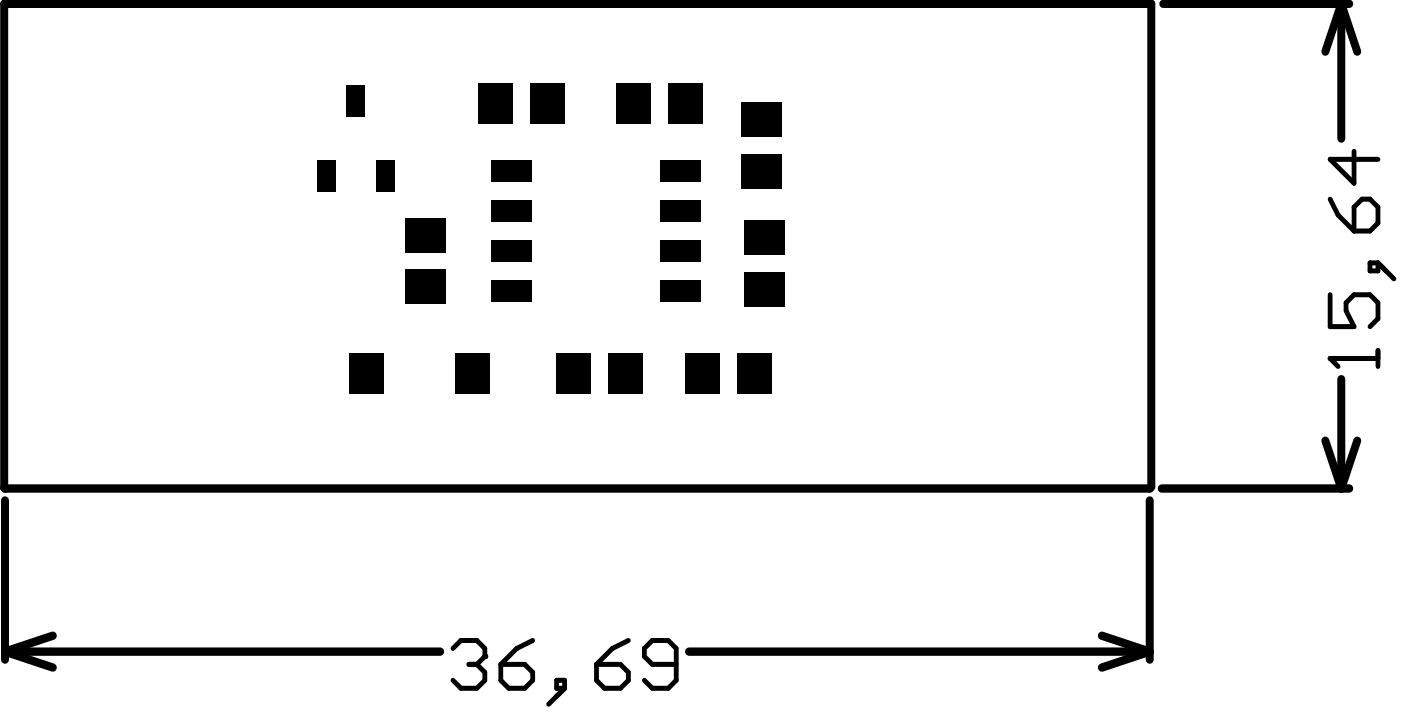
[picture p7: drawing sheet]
<svg xmlns="http://www.w3.org/2000/svg" width="149mm" height="75mm" viewBox="0 0 149 75" stroke-linecap="round" stroke-linejoin="round" font-family="sans-serif">
<g fill="none" stroke="#000" stroke-width=".87">
<path d="M.4 .4h121.6v51.2l-.1 .2h-121.4l-.1-.1zM123.3 .4h19.7M142.2 .4v14.3M142.2 .4l1.7 5.1M142.2 .4l-1.7 5.1M.5 53.1v16.8M121.9 53.1v16.8M123.1 51.8h19.9M140.5 46.7l1.7 5.1M142.2 40.2v11.6M143.9 46.7l-1.7 5.1M.5 69.1l5.1 1.7"/>
<path d="M.5 69.1h46.2M5.6 67.4l-5.1 1.7M73 69.1h48.9M116.8 67.4l5.1 1.7M121.9 69.1l-5.1 1.7"/>
</g>
<g fill="none" stroke="#000" stroke-width=".52">
<path d="M143.5 16v3.4l-2.5-2.5h5.1M141 31.3v3.3h2.5l-.8-1.7v-.8l.8-.8h1.7l.9 .8v1.7l-.9 .8M141 21.1l.9 1.7 1.6 1.7M143.5 22l.9-.9h.8l.9 .9v1.7l-.9 .8h-1.7zM145.2 27.9h.9v.8h-.9zM146.1 37.2v1.7M146.1 38h-5.1l.9 .9M146.1 27.9l1.7 1.7M48 68.8l.9-.9h1.7l.8 .9v.8l-.8 .8M49.7 70.4h.9M50.6 70.4l.8 .9v.8l-.8 .9h-1.7l-.9-.9M53.1 70.4h2.5l.9 .9v.8l-.9 .9h-1.7l-.8-.9z"/>
<path d="M56.5 67.9l-1.7 .9-1.7 1.6M59 72.1h.9v.9h-.9zM59.9 73l-1.7 1.7M63.2 70.4h2.6l.8 .9v.8l-.8 .9h-1.7l-.9-.9zM66.6 67.9l-1.7 .9-1.7 1.6M71.7 70.4h-2.5l-.9-.8v-.8l.9-.9h1.6l.9 .9v3.3l-.9 .9h-1.6l-.9-.9"/>
</g>
<g fill="#000">
<circle cx="141" cy="38" r=".26"/>
<circle cx="51.4" cy="69.6" r=".26"/>
</g>
<g fill="#000">
<path d="M36.7 9.1h2v3.3h-2z" fill-rule="evenodd"/>
<path d="M52.1 17h4.2v2.3h-4.2z" fill-rule="evenodd"/>
<path d="M50.7 8.8h3.7v4.3h-3.7z" fill-rule="evenodd"/>
<path d="M56.2 8.8h3.7v4.3h-3.7z" fill-rule="evenodd"/>
<path d="M65.4 8.8h3.6v4.3h-3.6z" fill-rule="evenodd"/>
<path d="M70.1 17h4.2v2.3h-4.2z" fill-rule="evenodd"/>
<path d="M70.9 8.8h3.6v4.3h-3.6z" fill-rule="evenodd"/>
<path d="M78.6 10.9h4.3v3.6h-4.3z" fill-rule="evenodd"/>
<path d="M78.6 16.4h4.3v3.6h-4.3z" fill-rule="evenodd"/>
<path d="M33.6 17h2v3.4h-2z" fill-rule="evenodd"/>
<path d="M37 37.4h3.6v4.3h-3.6z" fill-rule="evenodd"/>
<path d="M39.9 17h2v3.4h-2z" fill-rule="evenodd"/>
<path d="M42.9 28.6h4.3v3.7h-4.3z" fill-rule="evenodd"/>
<path d="M42.9 23.1h4.3v3.7h-4.3z" fill-rule="evenodd"/>
<path d="M48.3 37.4h3.7v4.3h-3.7z" fill-rule="evenodd"/>
<path d="M52.1 25.5h4.2v2.3h-4.2z" fill-rule="evenodd"/>
<path d="M52.1 21.2h4.2v2.4h-4.2z" fill-rule="evenodd"/>
<path d="M52.1 29.7h4.2v2.3h-4.2z" fill-rule="evenodd"/>
<path d="M70.1 25.5h4.2v2.3h-4.2z" fill-rule="evenodd"/>
<path d="M70.1 21.2h4.2v2.4h-4.2z" fill-rule="evenodd"/>
<path d="M70.1 29.7h4.2v2.3h-4.2z" fill-rule="evenodd"/>
<path d="M78.9 28.8h4.3v3.7h-4.3z" fill-rule="evenodd"/>
<path d="M78.9 23.4h4.3v3.6h-4.3z" fill-rule="evenodd"/>
<path d="M59 37.4h3.6v4.3h-3.6z" fill-rule="evenodd"/>
<path d="M64.5 37.4h3.6v4.3h-3.6z" fill-rule="evenodd"/>
<path d="M72.6 37.4h3.7v4.3h-3.7z" fill-rule="evenodd"/>
<path d="M78.1 37.4h3.7v4.3h-3.7z" fill-rule="evenodd"/>
</g>
</svg>
